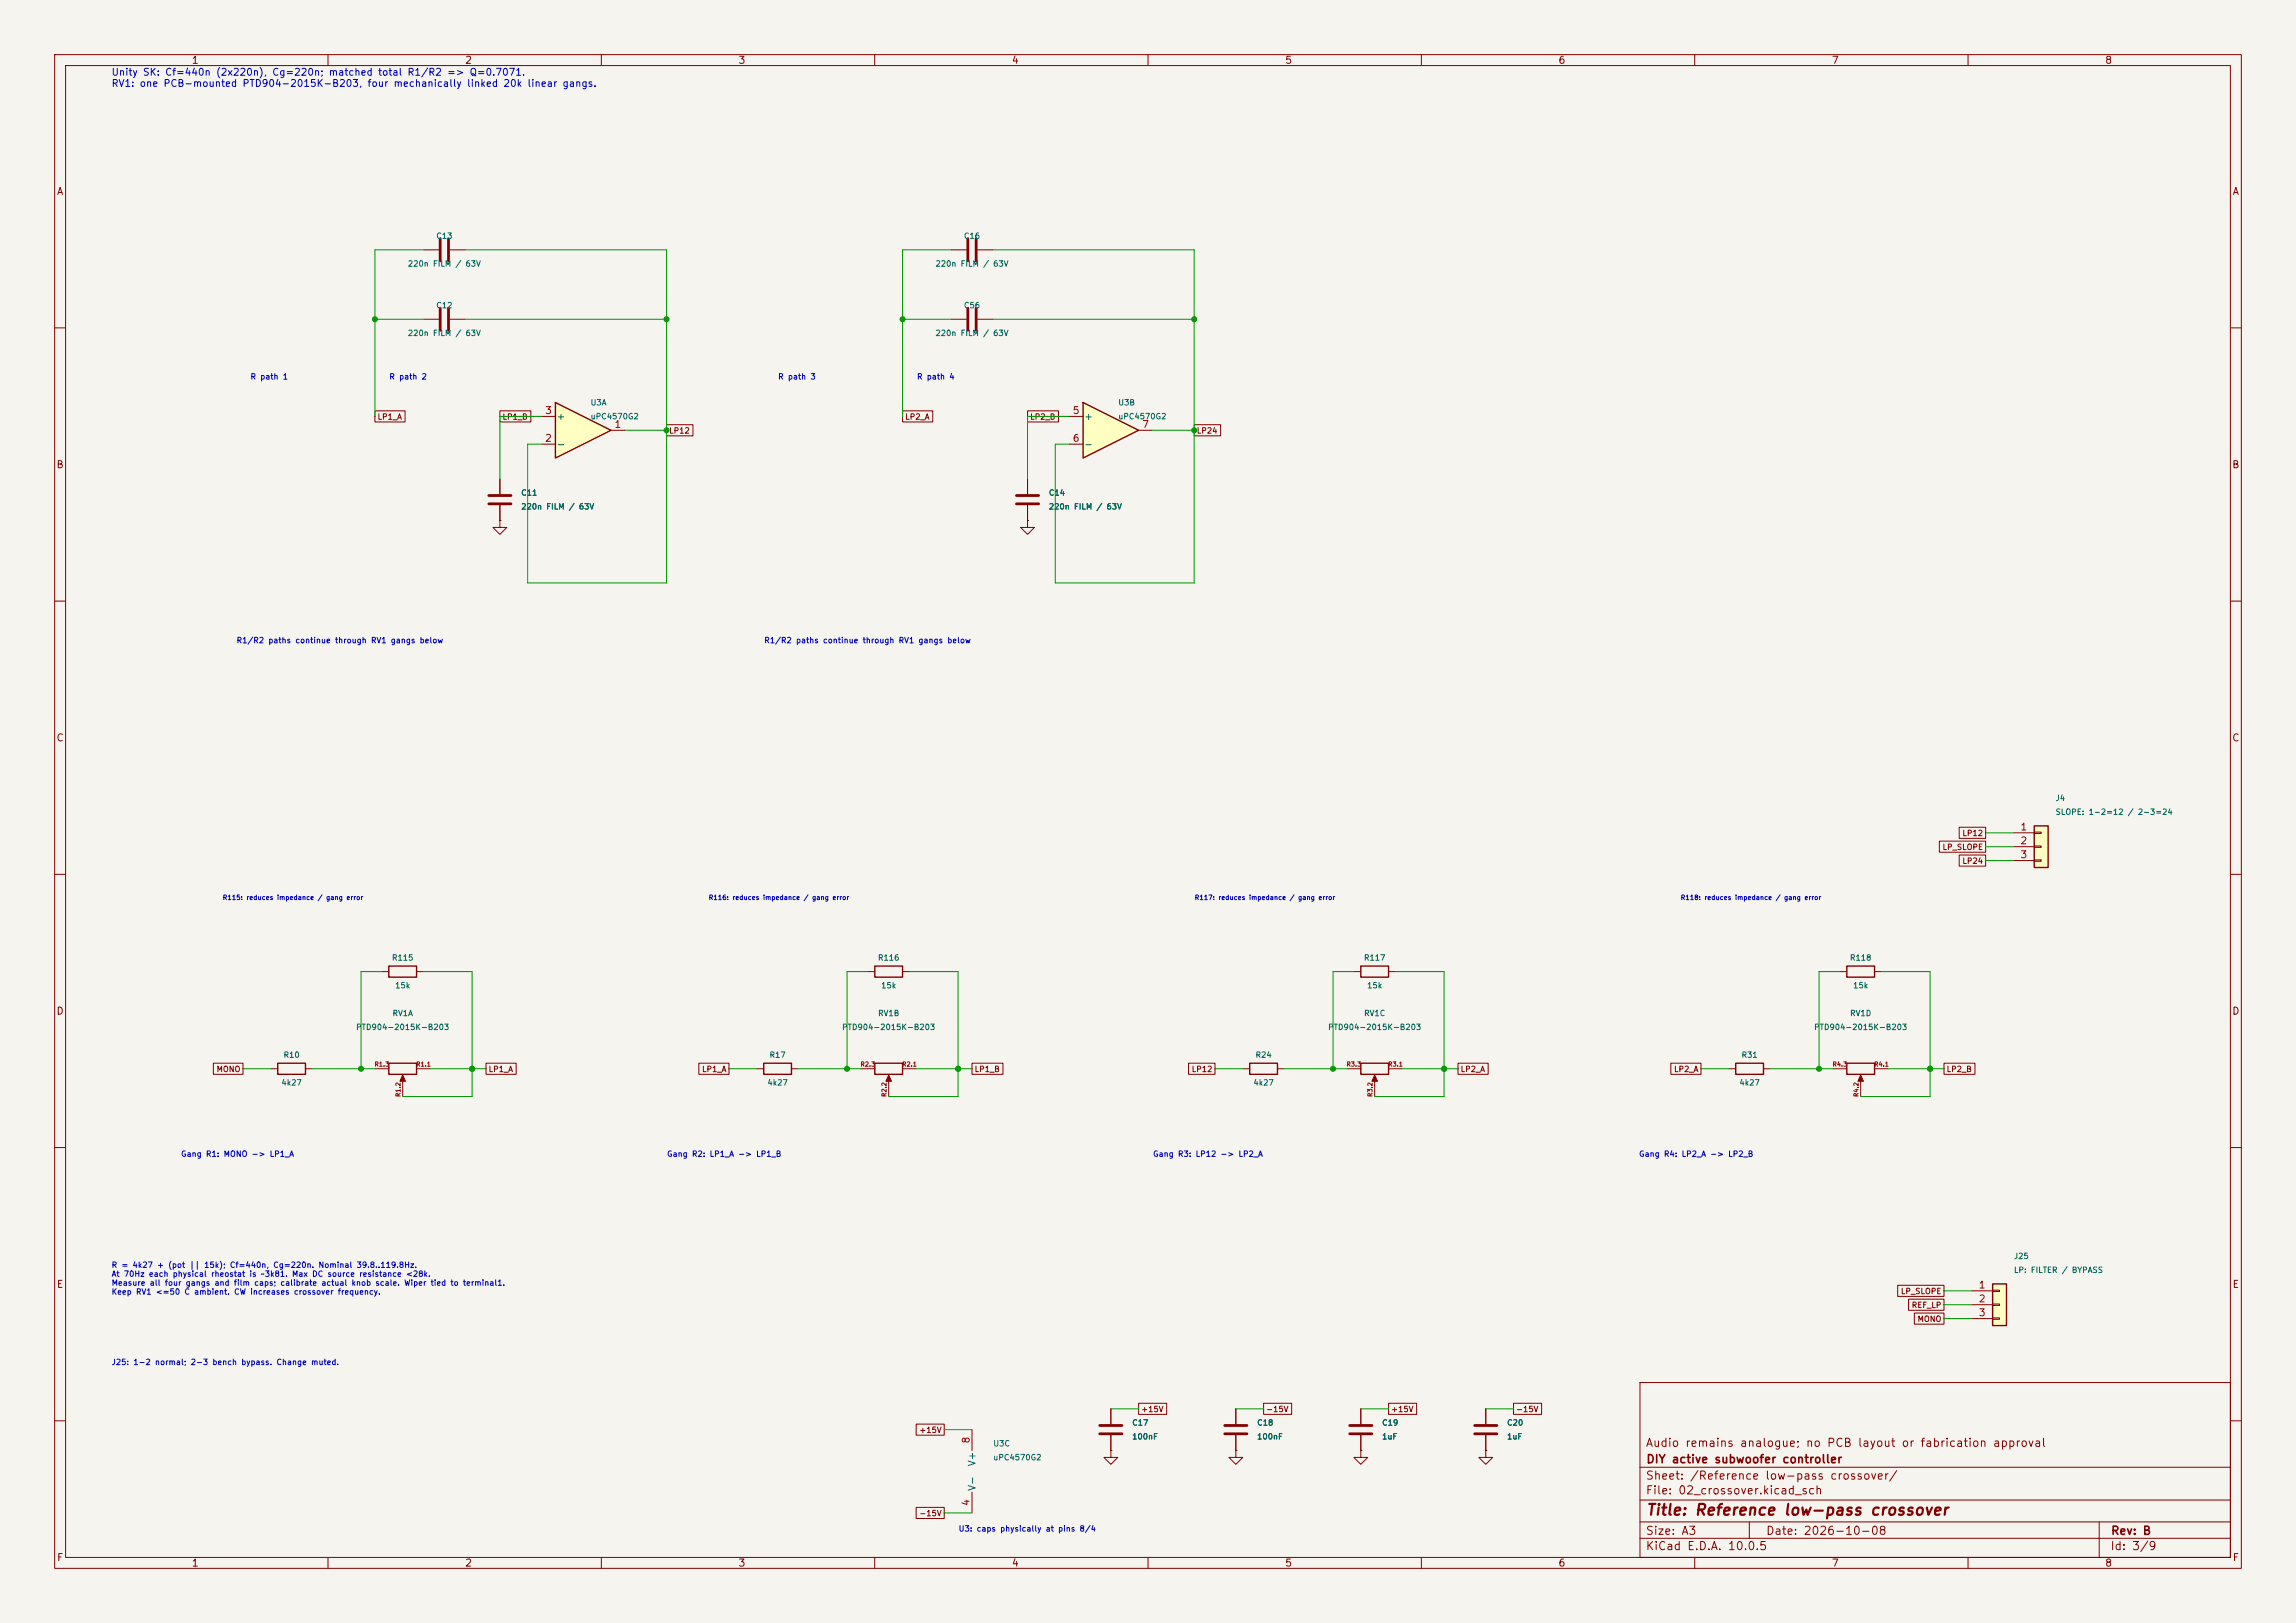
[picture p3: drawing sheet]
<svg xmlns="http://www.w3.org/2000/svg" width="420mm" height="297mm" viewBox="0 0 420 297" stroke-linecap="round" stroke-linejoin="round" font-family="sans-serif">
<defs><g id="words">
<text font-size="2" fill="#840000" x="301" y="277.8">Title: Reference low-pass crossover</text>
<g font-size="1.5" fill="#840000">
<text x="300.9" y="265.1">Audio remains analogue; no PCB layout or fabrication approval</text>
<text x="301" y="268.1">DIY active subwoofer controller</text>
<text x="300.9" y="273.8">File: 02_crossover.kicad_sch</text>
<text x="300.9" y="271.1">Sheet: /Reference low-pass crossover/</text>
<text x="300.9" y="281.2">Size: A3</text>
<text x="322.9" y="281.2">Date: 2026-10-08</text>
<text x="386" y="281.2">Rev: B</text>
<text x="300.9" y="284">KiCad E.D.A. 10.0.5</text>
<text x="385.9" y="284">Id: 3/9</text>
</g>
<g font-size="1.3" fill="#840000">
<text x="35" y="12">1</text>
<text x="85" y="12">2</text>
<text x="135" y="12">3</text>
<text x="185" y="12">4</text>
<text x="235" y="12">5</text>
<text x="285" y="12">6</text>
<text x="335" y="12">7</text>
<text x="385" y="12">8</text>
<text x="10.3" y="36">A</text>
<text x="408.3" y="36">A</text>
<text x="10.2" y="86">B</text>
<text x="408.2" y="86">B</text>
<text x="10.2" y="136">C</text>
<text x="408.2" y="136">C</text>
<text x="10.2" y="186">D</text>
<text x="408.2" y="186">D</text>
<text x="10.3" y="236">E</text>
<text x="408.3" y="236">E</text>
<text x="10.3" y="286">F</text>
<text x="35" y="287">1</text>
<text x="85" y="287">2</text>
<text x="135" y="287">3</text>
<text x="185" y="287">4</text>
<text x="235" y="287">5</text>
<text x="285" y="287">6</text>
<text x="335" y="287">7</text>
<text x="385" y="287">8</text>
<text x="408.3" y="286">F</text>
</g>
<g font-size="1.3" fill="#0000c2">
<text x="20.3" y="14.2">Unity SK: Cf=440n (2x220n), Cg=220n; matched total R1/R2 =&gt; Q=0.7071.</text>
<text x="20.3" y="16.2">RV1: one PCB-mounted PTD904-2015K-B203, four mechanically linked 20k linear gangs.</text>
</g>
<g font-size="1.3" fill="#a90000">
<text x="99.6" y="76.1">3</text>
<text x="196.1" y="76.1">5</text>
<text x="99.6" y="81.1">2</text>
<text x="112.3" y="78.6">1</text>
<text x="196.1" y="81.1">6</text>
<text x="208.8" y="78.6">7</text>
<text x="369.5" y="152.3">1</text>
<text x="369.5" y="154.8">2</text>
<text x="369.5" y="157.3">3</text>
<text x="361.9" y="236.1">1</text>
<text x="361.9" y="238.6">2</text>
<text x="361.9" y="241.2">3</text>
<text x="177.7" y="264.3" transform="rotate(-90 177.7 264.3)">8</text>
<text x="177.7" y="275.7" transform="rotate(-90 177.7 275.7)">4</text>
</g>
<g font-size="1.3" fill="#006464">
<text x="101.7" y="77.2">+</text>
<text x="198.2" y="77.2">+</text>
<text x="101.7" y="82.2">-</text>
<text x="198.2" y="82.2">-</text>
<text x="178.8" y="268.4" transform="rotate(-90 178.8 268.4)">V+</text>
<text x="178.8" y="272.9" transform="rotate(-90 178.8 272.9)">V-</text>
</g>
<g font-size="1" fill="#006464">
<text x="79.7" y="43.9">C13</text>
<text x="176.2" y="43.9">C16</text>
<text x="74.5" y="49">220n FILM / 63V</text>
<text x="171" y="49">220n FILM / 63V</text>
<text x="79.7" y="56.6">C12</text>
<text x="176.2" y="56.6">C56</text>
<text x="74.5" y="61.7">220n FILM / 63V</text>
<text x="171" y="61.7">220n FILM / 63V</text>
<text x="107.9" y="74.4">U3A</text>
<text x="107.9" y="77">uPC4570G2</text>
<text x="204.5" y="74.4">U3B</text>
<text x="204.5" y="77">uPC4570G2</text>
<text x="95.2" y="90.9">C11</text>
<text x="95.2" y="93.5">220n FILM / 63V</text>
<text x="191.8" y="90.9">C14</text>
<text x="191.8" y="93.5">220n FILM / 63V</text>
<text x="375.9" y="146.8">J4</text>
<text x="375.9" y="149.4">SLOPE: 1-2=12 / 2-3=24</text>
<text x="71.6" y="176">R115</text>
<text x="160.5" y="176">R116</text>
<text x="249.4" y="176">R117</text>
<text x="338.3" y="176">R118</text>
<text x="72.2" y="181.1">15k</text>
<text x="161.1" y="181.1">15k</text>
<text x="250" y="181.1">15k</text>
<text x="338.9" y="181.1">15k</text>
<text x="65" y="188.7">PTD904-2015K-B203</text>
<text x="71.7" y="186.2">RV1A</text>
<text x="153.9" y="188.7">PTD904-2015K-B203</text>
<text x="160.5" y="186.2">RV1B</text>
<text x="242.8" y="188.7">PTD904-2015K-B203</text>
<text x="249.4" y="186.2">RV1C</text>
<text x="331.7" y="188.7">PTD904-2015K-B203</text>
<text x="338.3" y="186.2">RV1D</text>
<text x="51.8" y="193.8">R10</text>
<text x="140.7" y="193.8">R17</text>
<text x="229.6" y="193.8">R24</text>
<text x="318.5" y="193.8">R31</text>
<text x="51.4" y="198.9">4k27</text>
<text x="140.3" y="198.9">4k27</text>
<text x="229.2" y="198.9">4k27</text>
<text x="318.1" y="198.9">4k27</text>
<text x="368.3" y="230.6">J25</text>
<text x="368.3" y="233.2">LP: FILTER / BYPASS</text>
<text x="207" y="261.1">C17</text>
<text x="207" y="263.7">100nF</text>
<text x="229.9" y="261.1">C18</text>
<text x="229.9" y="263.7">100nF</text>
<text x="252.7" y="261.1">C19</text>
<text x="252.7" y="263.7">1uF</text>
<text x="275.6" y="261.1">C20</text>
<text x="275.6" y="263.7">1uF</text>
<text x="181.6" y="264.9">U3C</text>
<text x="181.6" y="267.5">uPC4570G2</text>
</g>
<g font-size="1" fill="#0000c2">
<text x="45.7" y="69.7">R path 1</text>
<text x="71.1" y="69.7">R path 2</text>
<text x="142.2" y="69.7">R path 3</text>
<text x="167.6" y="69.7">R path 4</text>
<text x="43.2" y="118">R1/R2 paths continue through RV1 gangs below</text>
<text x="139.7" y="118">R1/R2 paths continue through RV1 gangs below</text>
<text x="33" y="211.9">Gang R1: MONO -&gt; LP1_A</text>
<text x="121.9" y="211.9">Gang R2: LP1_A -&gt; LP1_B</text>
<text x="210.8" y="211.9">Gang R3: LP12 -&gt; LP2_A</text>
<text x="299.7" y="211.9">Gang R4: LP2_A -&gt; LP2_B</text>
<text x="20.3" y="232.3">R = 4k27 + (pot || 15k); Cf=440n, Cg=220n. Nominal 39.8..119.8Hz.</text>
<text x="20.3" y="233.9">At 70Hz each physical rheostat is ~3k81. Max DC source resistance &lt;28k.</text>
<text x="20.3" y="235.5">Measure all four gangs and film caps; calibrate actual knob scale. Wiper tied to terminal1.</text>
<text x="20.3" y="237.2">Keep RV1 &lt;=50 C ambient. CW increases crossover frequency.</text>
<text x="20.3" y="250">J25: 1-2 normal; 2-3 bench bypass. Change muted.</text>
<text x="175.3" y="280.5">U3: caps physically at pins 8/4</text>
</g>
<g font-size="1" fill="#840000">
<text x="69" y="77">LP1_A</text>
<text x="91.8" y="77">LP1_B</text>
<text x="165.5" y="77">LP2_A</text>
<text x="188.3" y="77">LP2_B</text>
<text x="122.3" y="79.6">LP12</text>
<text x="218.8" y="79.6">LP24</text>
<text x="355.2" y="155.8">LP_SLOPE</text>
<text x="358.9" y="153.2">LP12</text>
<text x="358.9" y="158.3">LP24</text>
<text x="39.5" y="196.4">MONO</text>
<text x="89.3" y="196.4">LP1_A</text>
<text x="128.3" y="196.4">LP1_A</text>
<text x="178.2" y="196.4">LP1_B</text>
<text x="217.9" y="196.4">LP12</text>
<text x="267.1" y="196.4">LP2_A</text>
<text x="306.1" y="196.4">LP2_A</text>
<text x="356" y="196.4">LP2_B</text>
<text x="347.6" y="237.1">LP_SLOPE</text>
<text x="349.6" y="239.6">REF_LP</text>
<text x="350.7" y="242.1">MONO</text>
<text x="168.1" y="262.5">+15V</text>
<text x="208.7" y="258.7">+15V</text>
<text x="231.5" y="258.7">-15V</text>
<text x="254.4" y="258.7">+15V</text>
<text x="277.2" y="258.7">-15V</text>
<text x="168.1" y="277.7">-15V</text>
</g>
<g font-size=".9" fill="#0000c2">
<text x="40.7" y="164.9">R115: reduces impedance / gang error</text>
<text x="129.6" y="164.9">R116: reduces impedance / gang error</text>
<text x="218.5" y="164.9">R117: reduces impedance / gang error</text>
<text x="307.4" y="164.9">R118: reduces impedance / gang error</text>
</g>
<g font-size=".8" fill="#a90000">
<text x="68.4" y="195.4">R1.3</text>
<text x="76" y="195.4">R1.1</text>
<text x="157.3" y="195.4">R2.3</text>
<text x="164.9" y="195.4">R2.1</text>
<text x="246.2" y="195.4">R3.3</text>
<text x="253.8" y="195.4">R3.1</text>
<text x="335.1" y="195.4">R4.3</text>
<text x="342.7" y="195.4">R4.1</text>
<text x="73.4" y="200.8" transform="rotate(-90 73.4 200.8)">R1.2</text>
<text x="162.3" y="200.8" transform="rotate(-90 162.3 200.8)">R2.2</text>
<text x="251.2" y="200.8" transform="rotate(-90 251.2 200.8)">R3.2</text>
<text x="340.1" y="200.8" transform="rotate(-90 340.1 200.8)">R4.2</text>
</g>
</g></defs>
<path d="M0 0h420v297h-420z" fill="#f5f4ef" stroke="#f5f4ef" stroke-width=".18"/>
<g fill="none" stroke="#840000" stroke-width=".18">
<path d="M10 10h400v277h-400zM12 12h396v273h-396zM60 10v2M110 10v2M160 10v2M210 10v2M260 10v2M310 10v2M360 10v2M10 60h2M408 60h2M91.4 87.6v2.8"/>
<path d="M91.4 92.5v2.8M10 110h2M408 110h2M10 160h2M408 160h2M69.8 177.8h1.3M76.2 177.8h1.3M336.5 177.8h1.3M342.9 177.8h1.3M157.5 195.6h2.5M162.6 197.1v3.6M165.1 195.6h2.5"/>
<path d="M335.3 195.6h2.5M340.4 197.1v3.6M342.9 195.6h2.5M10 210h2M408 210h2M300 253h108v32h-108zM10 260h2M300 278.5h108M300 274.5h108M300 268.5h108M320 278.5v3M384 278.5v6.5"/>
<path d="M408 260h2M60 285v2M110 285v2M160 285v2M210 285v2M260 285v2M300 281.5h108M310 285v2M360 285v2"/>
</g>
<path d="M71.1 176.8h5.1v2h-5.1zM337.8 176.8h5.1v2h-5.1zM160 194.6h5.1v2h-5.1zM337.8 194.6h5.1v2h-5.1z" fill="none" stroke="#840000" stroke-width=".25"/>
<g fill="#840000" stroke="#840000" stroke-width=".18">
<path d="M162.6 196.7l.5 1.2h-1z"/>
<path d="M340.4 196.7l.5 1.2h-1z"/>
</g>
<path d="M89.4 90.7h4.1M89.4 92.2h4.1" fill="none" stroke="#840000" stroke-width=".51"/>
<path d="M372.1 151.1h2.5v7.7h-2.5z" fill="#ffffc2"/>
<path d="M372.1 151.1h2.5v7.7h-2.5zM160 176.8h5.1v2h-5.1zM50.8 194.6h5.1v2h-5.1zM71.1 194.6h5.1v2h-5.1zM139.7 194.6h5.1v2h-5.1zM228.6 194.6h5.1v2h-5.1zM317.5 194.6h5.1v2h-5.1z" fill="none" stroke="#840000" stroke-width=".25"/>
<g fill="none" stroke="#840000" stroke-width=".18">
<path d="M174 58.4h2.8M174 45.7h2.8M178.8 58.4h2.8M178.8 45.7h2.8M368.3 152.4h3.8M368.3 154.9h3.8M368.3 157.5h3.8M372.1 152.3h1.3v.2h-1.3zM372.1 154.8h1.3v.3h-1.3zM372.1 157.4h1.3v.2h-1.3zM158.7 177.8h1.3M165.1 177.8h1.3"/>
<path d="M49.5 195.6h1.3M55.9 195.6h1.2M68.6 195.6h2.5M73.7 197.1v3.6M76.2 195.6h2.5M138.4 195.6h1.3M144.8 195.6h1.2M227.3 195.6h1.3M233.7 195.6h1.2M316.2 195.6h1.3M322.6 195.6h1.2M203.2 257.8v2.8"/>
<path d="M226.1 257.8v2.8M248.9 257.8v2.8M271.8 257.8v2.8M203.2 265.4v1.3h1.3l-1.3 1.3-1.3-1.3h1.3M203.2 265.4h.1M203.2 262.6v2.8M226.1 265.4v1.3h1.2l-1.2 1.3-1.3-1.3h1.3M226.1 265.4h.1M226.1 262.6v2.8M248.9 265.4v1.3h1.3l-1.3 1.3-1.3-1.3h1.3M248.9 265.4h.1M248.9 262.6v2.8"/>
<path d="M271.8 265.4v1.3h1.2l-1.2 1.3-1.3-1.3h1.3M271.8 265.4h.1M271.8 262.6v2.8"/>
</g>
<path d="M177 43.7v4.1M177 56.4v4.1M178.6 43.7v4.1M178.6 56.4v4.1M201.2 260.9h4M201.2 262.4h4M224 260.9h4.1M224 262.4h4.1M246.9 260.9h4.1M246.9 262.4h4.1M269.7 260.9h4.1M269.7 262.4h4.1" fill="none" stroke="#840000" stroke-width=".51"/>
<path d="M73.7 196.7l.5 1.2h-1z" fill="#840000" stroke="#840000" stroke-width=".18"/>
<path d="M364.5 234.9h2.5v7.7h-2.5z" fill="#ffffc2"/>
<path d="M364.5 234.9h2.5v7.7h-2.5z" fill="none" stroke="#840000" stroke-width=".25"/>
<path d="M360.7 236.2h3.8M360.7 238.8h3.8M364.5 236.1h1.3v.2h-1.3zM364.5 238.6h1.3v.3h-1.3zM360.7 241.3h3.8M364.5 241.2h1.3v.2h-1.3z" fill="none" stroke="#840000" stroke-width=".18"/>
<path d="M198.1 73.7l10.2 5-10.2 5.1z" fill="#ffffc2"/>
<path d="M198.1 73.7l10.2 5-10.2 5.1zM248.9 176.8h5.1v2h-5.1zM248.9 194.6h5.1v2h-5.1z" fill="none" stroke="#840000" stroke-width=".25"/>
<g fill="none" stroke="#840000" stroke-width=".18">
<path d="M77.5 58.4h2.8M77.5 45.7h2.8M82.3 58.4h2.8M82.3 45.7h2.8M195.6 76.2h2.5M208.3 78.7h2.5M188 95.3v1.2h1.2l-1.2 1.3-1.3-1.3h1.3M188 95.3h.1M188 87.6v2.8M188 92.5v2.8M195.6 81.3h2.5M247.6 177.8h1.3"/>
<path d="M254 177.8h1.3M246.4 195.6h2.5M251.5 197.1v3.6M254 195.6h2.5M177.8 261.6v3.8M177.8 273v3.9"/>
</g>
<path d="M80.5 43.7v4.1M80.5 56.4v4.1M82 43.7v4.1M82 56.4v4.1M185.9 90.7h4.1M185.9 92.2h4.1" fill="none" stroke="#840000" stroke-width=".51"/>
<path d="M251.5 196.7l.5 1.2h-1z" fill="#840000" stroke="#840000" stroke-width=".18"/>
<path d="M101.6 73.7l10.2 5-10.2 5.1z" fill="#ffffc2"/>
<path d="M101.6 73.7l10.2 5-10.2 5.1z" fill="none" stroke="#840000" stroke-width=".25"/>
<g fill="none" stroke="#840000" stroke-width=".18">
<path d="M68.6 75.2h5.5v2h-5.5zM91.4 75.2h5.7v2h-5.7zM99.1 76.2h2.5M111.8 78.7h2.5M121.9 77.7h4.9v2.1h-4.9zM165.1 75.2h5.5v2h-5.5zM188 75.2h5.6v2h-5.6zM218.4 77.7h4.9v2.1h-4.9zM91.4 95.3v1.2h1.3l-1.3 1.3-1.2-1.3h1.2M91.4 95.3h.1M91.4 87.6v2.8M91.4 92.5v2.8"/>
<path d="M99.1 81.3h2.5M188 95.3h.1M188 87.6v2.8M188 92.5v2.8M354.8 153.9h8.4v2.1h-8.4zM358.4 156.5h4.8v2h-4.8zM358.4 151.4h4.8v2h-4.8zM39 194.6h5.4v2h-5.4zM88.9 194.6h5.5v2h-5.5zM127.8 194.6h5.5v2h-5.5zM177.8 194.6h5.7v2h-5.7zM217.4 194.6h4.8v2h-4.8z"/>
<path d="M266.7 194.6h5.5v2h-5.5zM305.6 194.6h5.5v2h-5.5zM355.6 194.6h5.7v2h-5.7zM347.1 235.2h8.5v2h-8.5zM349.1 237.7h6.5v2.1h-6.5zM203.2 257.8v2.8M208.3 256.8h5.1v2h-5.1zM226.1 257.8v2.8M231.1 256.8h5.2v2h-5.2zM248.9 257.8v2.8M254 256.8h5.1v2h-5.1zM271.8 257.8v2.8"/>
<path d="M276.9 256.8h5.1v2h-5.1zM350.2 240.3h5.4v2h-5.4zM167.6 275.8h5.1v2.1h-5.1zM167.6 260.6h5.1v2h-5.1zM203.2 265.4h.1M203.2 262.6v2.8M226.1 265.4h.1M226.1 262.6v2.8M248.9 265.4h.1M248.9 262.6v2.8M271.8 265.4h.1M271.8 262.6v2.8"/>
</g>
<g fill="none" stroke="#009600" stroke-width=".18">
<path d="M68.6 58.4h8.9M77.5 45.7h-8.9v30.5M85.1 45.7h36.8v61h-25.4v-25.4h2.6M85.1 58.4h36.8M165.1 58.4h8.9M174 45.7h-8.9v30.5M181.6 45.7h36.8v61h-25.4v-25.4h2.6M181.6 58.4h36.8M99.1 76.2h-7.7v11.4M114.3 78.7h7.6M195.6 76.2h-7.6v11.4M210.8 78.7h7.6"/>
<path d="M363.2 154.9h5.1M363.2 152.4h5.1M363.2 157.5h5.1M69.8 177.8h-3.8v17.8M77.5 177.8h8.9v22.9h-12.7M158.7 177.8h-3.8v17.8M166.4 177.8h8.9v22.9h-12.7M247.6 177.8h-3.8v17.8M255.3 177.8h8.9v22.9h-12.7M336.5 177.8h-3.8v17.8M344.2 177.8h8.9v22.9h-12.7M44.4 195.6h5.1"/>
<path d="M57.1 195.6h11.5M78.7 195.6h10.2M133.3 195.6h5.1M146 195.6h11.5M167.6 195.6h10.2M222.2 195.6h5.1M234.9 195.6h11.5M256.5 195.6h10.2M311.1 195.6h5.1M323.8 195.6h11.5M345.4 195.6h10.2M355.6 238.8h5.1"/>
<path d="M355.6 236.2h5.1M203.2 257.8h5.1M226.1 257.8h5M248.9 257.8h5.1M271.8 257.8h5.1M355.6 241.3h5.1M172.7 276.9h5.1M172.7 261.6h5.1"/>
</g>
<g fill="#009600" stroke="#009600" stroke-width=".18">
<circle cx="264.2" cy="195.6" r=".46"/>
<circle cx="243.8" cy="195.6" r=".46"/>
<circle cx="175.3" cy="195.6" r=".46"/>
<circle cx="86.4" cy="195.6" r=".46"/>
<circle cx="66" cy="195.6" r=".46"/>
<circle cx="154.9" cy="195.6" r=".46"/>
<circle cx="218.4" cy="58.4" r=".46"/>
<circle cx="218.4" cy="78.7" r=".46"/>
<circle cx="68.6" cy="58.4" r=".46"/>
<circle cx="121.9" cy="58.4" r=".46"/>
<circle cx="121.9" cy="78.7" r=".46"/>
<circle cx="165.1" cy="58.4" r=".46"/>
<circle cx="353.1" cy="195.6" r=".46"/>
<circle cx="332.7" cy="195.6" r=".46"/>
</g>
<use href="#words"/>
</svg>
